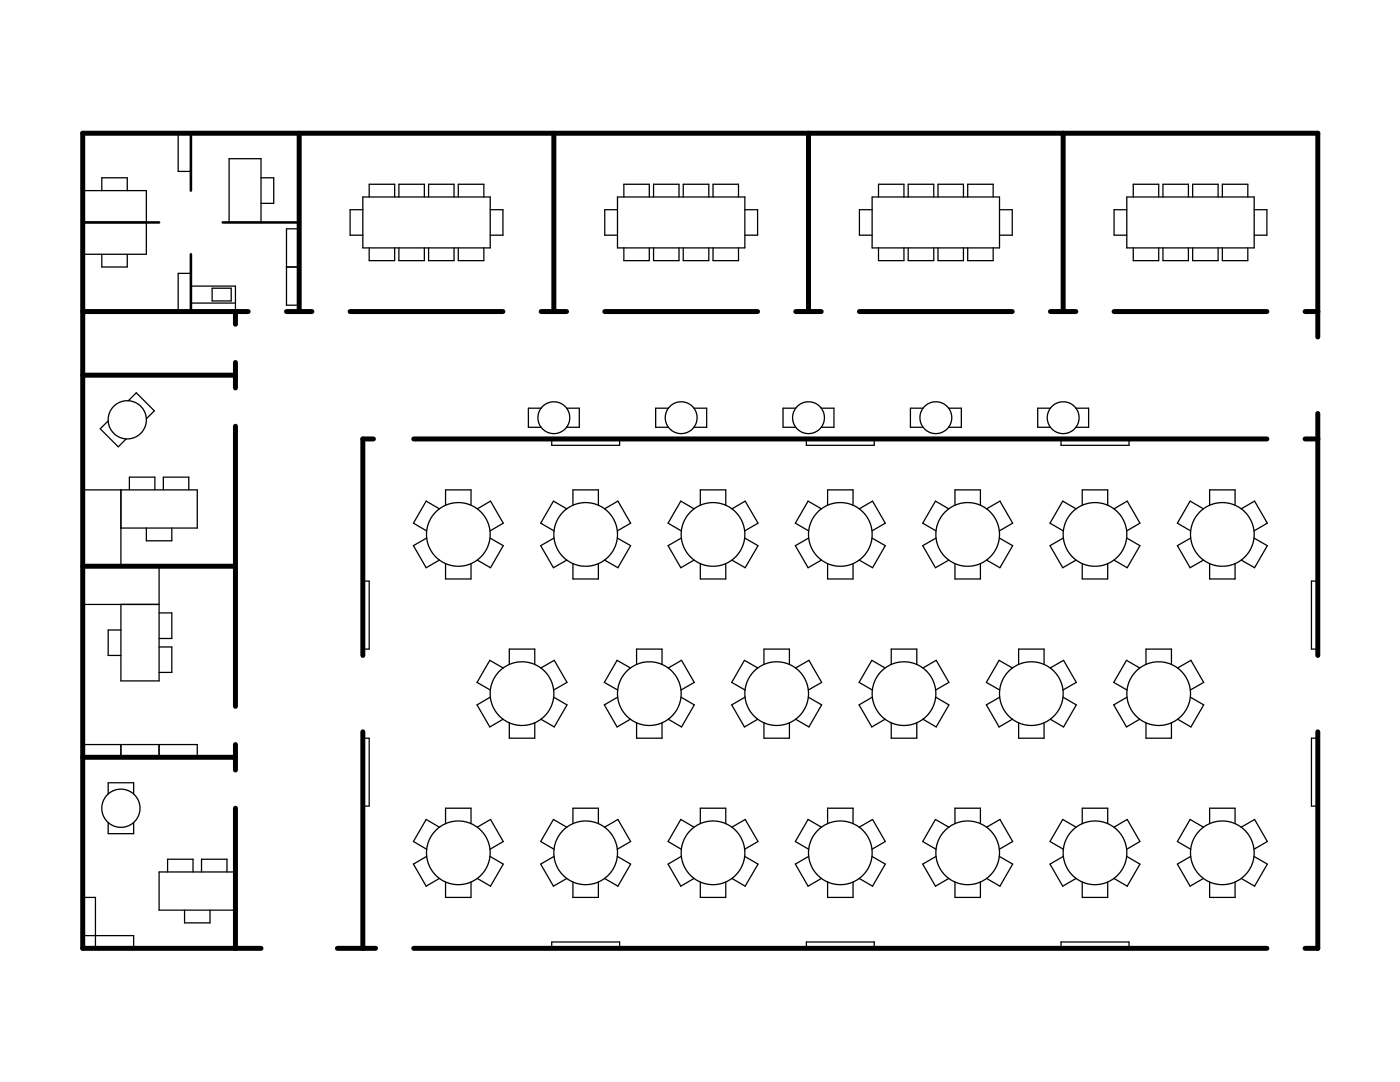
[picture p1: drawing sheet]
<svg xmlns="http://www.w3.org/2000/svg" width="279mm" height="216mm" viewBox="0 0 279 216" stroke-linecap="round" stroke-linejoin="round" font-family="sans-serif">
<g fill="none" stroke="#000" stroke-width=".25">
<path d="M16.5 38h12.7v12.7h-12.7zM20.3 38v-2.5h5.1v2.5M35.6 26.6h2.5v7.6h-2.5zM45.7 31.7h6.4v12.7h-6.4zM52.1 35.5h2.5v5.1h-2.5M72.4 39.3h25.4v10.2h-25.4zM73.7 39.3v-2.5h5.1v2.5M79.6 39.3v-2.5h5.1v2.5M85.5 39.3v-2.5h5.1v2.5M91.5 39.3v-2.5h5.1v2.5M123.2 39.3h25.5v10.2h-25.5zM124.5 39.3v-2.5h5.1v2.5"/>
<path d="M130.4 39.3v-2.5h5.1v2.5M136.4 39.3v-2.5h5.1v2.5M142.3 39.3v-2.5h5.1v2.5M174.1 39.3h25.4v10.2h-25.4zM175.3 39.3v-2.5h5.1v2.5M181.3 39.3v-2.5h5.1v2.5M187.2 39.3v-2.5h5.1v2.5M193.1 39.3v-2.5h5.1v2.5M224.9 39.3h25.4v10.2h-25.4zM226.2 39.3v-2.5h5v2.5M232.1 39.3v-2.5h5.1v2.5M238 39.3v-2.5h5.1v2.5"/>
<path d="M243.9 39.3v-2.5h5.1v2.5M16.5 44.4h12.7M20.3 50.7v2.6h5.1v-2.6M35.6 54.5h2.5v7.7h-2.5zM38.1 57.1h8.9v5.1M42.3 57.5h3.8v2.5h-3.8zM57.2 53.3h2.5M57.2 45.7h2.5v15.2h-2.5zM72.4 41.8h-2.5v5.1h2.5M73.7 49.5v2.5h5.1v-2.5M79.6 49.5v2.5h5.1v-2.5M85.5 49.5v2.5h5.1v-2.5"/>
<path d="M91.5 49.5v2.5h5.1v-2.5M97.8 41.8h2.6v5.1h-2.6M123.2 41.8h-2.5v5.1h2.5M124.5 49.5v2.5h5.1v-2.5M130.4 49.5v2.5h5.1v-2.5M136.4 49.5v2.5h5.1v-2.5M142.3 49.5v2.5h5.1v-2.5M148.7 41.8h2.5v5.1h-2.5M174.1 41.8h-2.6v5.1h2.6M175.3 49.5v2.5h5.1v-2.5M181.3 49.5v2.5h5.1v-2.5M187.2 49.5v2.5h5.1v-2.5"/>
<path d="M193.1 49.5v2.5h5.1v-2.5M199.5 41.8h2.5v5.1h-2.5M224.9 41.8h-2.6v5.1h2.6M226.2 49.5v2.5h5v-2.5M232.1 49.5v2.5h5.1v-2.5M238 49.5v2.5h5.1v-2.5M243.9 49.5v2.5h5.1v-2.5M250.3 41.8h2.5v5.1h-2.5M25.6 80l1.6-1.6 3.6 3.6-1.6 1.6M38.1 60.5h8.9M21.6 84l-1.6 1.6 3.6 3.6 1.6-1.6M24.1 97.7v15.3"/>
<path d="M25.8 97.7v-2.5h5.1v2.5M32.6 97.7v-2.5h5.1v2.5M108 81.4h-2.5v3.9h2.5M110.1 87.6v1.3h13.6v-1.3M113.1 81.4h2.5v3.9h-2.5M133.4 81.4h-2.5v3.9h2.5M138.5 81.4h2.5v3.9h-2.5M158.8 81.4h-2.5v3.9h2.5M160.9 87.6v1.3h13.6v-1.3M163.9 81.4h2.5v3.9h-2.5M184.2 81.4h-2.5v3.9h2.5M189.3 81.4h2.6v3.9h-2.6"/>
<path d="M209.6 81.4h-2.5v3.9h2.5M211.8 87.6v1.3h13.5v-1.3M214.7 81.4h2.6v3.9h-2.6M16.5 113h15.2v22.9h-7.6v-15.3M24.1 105.4h15.3v-7.7h-22.9v22.9h15.2M29.2 105.4v2.5h5.1v-2.5M72.4 116h1.3v13.5h-1.3M85.2 107.4l-2.7 1.5 2.5 4.4 2.7-1.5M87.7 101.5l-2.7-1.5-2.5 4.4 2.7 1.5M88.9 112.5v3h5.1v-3M88.9 100.8v-3.1h5.1v3.1M95.2 101.5l2.7-1.5 2.5 4.4-2.6 1.5"/>
<path d="M97.8 107.4l2.6 1.5-2.5 4.4-2.7-1.5M110.6 107.4l-2.7 1.5 2.5 4.4 2.7-1.5M113.1 101.5l-2.7-1.5-2.5 4.4 2.7 1.5M114.3 112.5v3h5.1v-3M114.3 100.8v-3.1h5.1v3.1M120.6 101.5l2.7-1.5 2.6 4.4-2.7 1.5M123.2 107.4l2.7 1.5-2.6 4.4-2.7-1.5M136 107.4l-2.7 1.5 2.6 4.4 2.6-1.5M138.5 101.5l-2.6-1.5-2.6 4.4 2.7 1.5M139.8 112.5v3h5v-3M139.8 100.8v-3.1h5v3.1M146.1 101.5l2.6-1.5 2.6 4.4-2.7 1.5"/>
<path d="M148.6 107.4l2.7 1.5-2.6 4.4-2.6-1.5M161.4 107.4l-2.7 1.5 2.6 4.4 2.6-1.5M163.9 101.5l-2.6-1.5-2.6 4.4 2.7 1.5M165.2 112.5v3h5v-3M165.2 100.8v-3.1h5v3.1M171.5 101.5l2.6-1.5 2.6 4.4-2.7 1.5M174 107.4l2.7 1.5-2.6 4.4-2.6-1.5M186.8 107.4l-2.7 1.5 2.6 4.4 2.7-1.5M189.4 101.5l-2.7-1.5-2.6 4.4 2.7 1.5M190.6 112.5v3h5.1v-3M190.6 100.8v-3.1h5.1v3.1M196.9 101.5l2.7-1.5 2.5 4.4-2.7 1.5"/>
<path d="M199.4 107.4l2.7 1.5-2.5 4.4-2.7-1.5M212.2 107.4l-2.7 1.5 2.6 4.4 2.7-1.5M214.8 101.5l-2.7-1.5-2.6 4.4 2.7 1.5M216 112.5v3h5.1v-3M216 100.8v-3.1h5.1v3.1M222.3 101.5l2.7-1.5 2.5 4.4-2.6 1.5M224.9 107.4l2.6 1.5-2.5 4.4-2.7-1.5M237.6 107.4l-2.6 1.5 2.5 4.4 2.7-1.5M240.2 101.5l-2.7-1.5-2.5 4.4 2.6 1.5M241.4 112.5v3h5.1v-3M241.4 100.8v-3.1h5.1v3.1M247.7 101.5l2.7-1.5 2.5 4.4-2.6 1.5"/>
<path d="M250.3 107.4l2.6 1.5-2.5 4.4-2.7-1.5M263 116h-1.3v13.5h1.3M24.1 125.7h-2.5v5.1h2.5M31.7 122.3h2.6v5.1h-2.6M31.7 129.1h2.6v5.1h-2.6M97.9 139.1l-2.7 1.6 2.5 4.4 2.7-1.6M100.4 133.3l-2.7-1.5-2.5 4.4 2.7 1.5M101.6 132.6v-3.1h5.1v3.1M107.9 133.3l2.7-1.5 2.6 4.4-2.7 1.5M110.5 139.1l2.7 1.6-2.6 4.4-2.7-1.6M123.3 139.1l-2.7 1.6 2.5 4.4 2.7-1.6M125.8 133.3l-2.7-1.5-2.5 4.4 2.7 1.5"/>
<path d="M127 132.6v-3.1h5.1v3.1M133.4 133.3l2.6-1.5 2.6 4.4-2.7 1.5M135.9 139.1l2.7 1.6-2.6 4.4-2.6-1.6M148.7 139.1l-2.7 1.6 2.6 4.4 2.6-1.6M151.2 133.3l-2.6-1.5-2.6 4.4 2.7 1.5M152.5 132.6v-3.1h5v3.1M158.8 133.3l2.6-1.5 2.6 4.4-2.7 1.5M161.3 139.1l2.7 1.6-2.6 4.4-2.6-1.6M174.1 139.1l-2.7 1.6 2.6 4.4 2.6-1.6M176.6 133.3l-2.6-1.5-2.6 4.4 2.7 1.5M177.9 132.6v-3.1h5.1v3.1M184.2 133.3l2.6-1.5 2.6 4.4-2.7 1.5"/>
<path d="M186.7 139.1l2.7 1.6-2.6 4.4-2.6-1.6M199.5 139.1l-2.7 1.6 2.6 4.4 2.7-1.6M202.1 133.3l-2.7-1.5-2.6 4.4 2.7 1.5M203.3 132.6v-3.1h5.1v3.1M209.6 133.3l2.7-1.5 2.5 4.4-2.7 1.5M212.1 139.1l2.7 1.6-2.5 4.4-2.7-1.6M224.9 139.1l-2.6 1.6 2.5 4.4 2.7-1.6M227.5 133.3l-2.7-1.5-2.5 4.4 2.6 1.5M228.7 132.6v-3.1h5.1v3.1M235 133.3l2.7-1.5 2.5 4.4-2.6 1.5M237.6 139.1l2.6 1.6-2.5 4.4-2.7-1.6M16.5 148.6h22.9v2.5h-22.9z"/>
<path d="M21.6 158.4v-2.2h5.1v2.2M24.1 148.6v2.5M31.7 148.6v2.5M72.4 147.3h1.3v13.5h-1.3M101.6 144.2v3.1h5.1v-3.1M127 144.2v3.1h5.1v-3.1M152.5 144.2v3.1h5v-3.1M177.9 144.2v3.1h5.1v-3.1M203.3 144.2v3.1h5.1v-3.1M228.7 144.2v3.1h5.1v-3.1M263 147.3h-1.3v13.5h1.3M16.5 179.1h2.5v10.1h7.7v-2.5h-10.2z"/>
<path d="M21.6 164.1v2.2h5.1v-2.2M31.7 174h15.3v7.6h-15.3zM33.4 174v-2.6h5.1v2.6M40.2 174v-2.6h5.1v2.6M85.2 170.9l-2.7 1.5 2.5 4.4 2.7-1.5M87.7 165.1l-2.7-1.6-2.5 4.4 2.7 1.6M88.9 164.3v-3h5.1v3M88.9 176v3.1h5.1v-3.1M95.2 165.1l2.7-1.6 2.5 4.4-2.6 1.6M97.8 170.9l2.6 1.5-2.5 4.4-2.7-1.5M110.6 170.9l-2.7 1.5 2.5 4.4 2.7-1.5M113.1 165.1l-2.7-1.6-2.5 4.4 2.7 1.6"/>
<path d="M114.3 164.3v-3h5.1v3M114.3 176v3.1h5.1v-3.1M120.6 165.1l2.7-1.6 2.6 4.4-2.7 1.6M123.2 170.9l2.7 1.5-2.6 4.4-2.7-1.5M136 170.9l-2.7 1.5 2.6 4.4 2.6-1.5M138.5 165.1l-2.6-1.6-2.6 4.4 2.7 1.6M139.8 164.3v-3h5v3M139.8 176v3.1h5v-3.1M146.1 165.1l2.6-1.6 2.6 4.4-2.7 1.6M148.6 170.9l2.7 1.5-2.6 4.4-2.6-1.5M161.4 170.9l-2.7 1.5 2.6 4.4 2.6-1.5M163.9 165.1l-2.6-1.6-2.6 4.4 2.7 1.6"/>
<path d="M165.2 164.3v-3h5v3M165.2 176v3.1h5v-3.1M171.5 165.1l2.6-1.6 2.6 4.4-2.7 1.6M174 170.9l2.7 1.5-2.6 4.4-2.6-1.5M186.8 170.9l-2.7 1.5 2.6 4.4 2.7-1.5M189.4 165.1l-2.7-1.6-2.6 4.4 2.7 1.6M190.6 164.3v-3h5.1v3M190.6 176v3.1h5.1v-3.1M196.9 165.1l2.7-1.6 2.5 4.4-2.7 1.6M199.4 170.9l2.7 1.5-2.5 4.4-2.7-1.5M212.2 170.9l-2.7 1.5 2.6 4.4 2.7-1.5M214.8 165.1l-2.7-1.6-2.6 4.4 2.7 1.6"/>
<path d="M216 164.3v-3h5.1v3M216 176v3.1h5.1v-3.1M222.3 165.1l2.7-1.6 2.5 4.4-2.6 1.6M224.9 170.9l2.6 1.5-2.5 4.4-2.7-1.5M237.6 170.9l-2.6 1.5 2.5 4.4 2.7-1.5M240.2 165.1l-2.7-1.6-2.5 4.4 2.6 1.6M241.4 164.3v-3h5.1v3M241.4 176v3.1h5.1v-3.1M247.7 165.1l2.7-1.6 2.5 4.4-2.6 1.6M250.3 170.9l2.6 1.5-2.5 4.4-2.7-1.5M36.8 181.6v2.5h5.1v-2.5M110.1 189.2v-1.2h13.6v1.2"/>
<path d="M160.9 189.2v-1.2h13.6v1.2M211.8 189.2v-1.2h13.5v1.2"/>
<circle cx="25.4" cy="83.8" r="3.8"/>
<circle cx="110.5" cy="83.3" r="3.2"/>
<circle cx="135.9" cy="83.3" r="3.2"/>
<circle cx="161.3" cy="83.3" r="3.2"/>
<circle cx="186.8" cy="83.3" r="3.2"/>
<circle cx="212.2" cy="83.3" r="3.2"/>
<circle cx="91.5" cy="106.6" r="6.4"/>
<circle cx="116.9" cy="106.6" r="6.3"/>
<circle cx="142.3" cy="106.6" r="6.4"/>
<circle cx="167.7" cy="106.6" r="6.3"/>
<circle cx="193.1" cy="106.6" r="6.3"/>
<circle cx="218.5" cy="106.6" r="6.3"/>
<circle cx="243.9" cy="106.6" r="6.3"/>
<circle cx="104.2" cy="138.4" r="6.3"/>
<circle cx="129.6" cy="138.4" r="6.3"/>
<circle cx="155" cy="138.4" r="6.3"/>
<circle cx="180.4" cy="138.4" r="6.4"/>
<circle cx="205.8" cy="138.4" r="6.3"/>
<circle cx="231.2" cy="138.4" r="6.4"/>
<circle cx="24.1" cy="161.3" r="3.8"/>
<circle cx="91.5" cy="170.2" r="6.4"/>
<circle cx="116.9" cy="170.2" r="6.4"/>
<circle cx="142.3" cy="170.2" r="6.4"/>
<circle cx="167.7" cy="170.2" r="6.4"/>
<circle cx="193.1" cy="170.2" r="6.4"/>
<circle cx="218.5" cy="170.2" r="6.4"/>
<circle cx="243.9" cy="170.2" r="6.4"/>
</g>
<g fill="none" stroke="#000" stroke-width=".99">
<path d="M59.7 26.6v35.6M110.5 26.6v35.6M161.4 26.6v35.6M212.2 26.6v35.6M16.5 74.9h30.5M16.5 62.2h33M47 62.2v2.5M47 72.3v5.1M57.2 62.2h5.1M69.9 62.2h30.5M108 62.2h5.1M120.7 62.2h30.5"/>
<path d="M158.8 62.2h5.1M171.5 62.2h30.5M209.6 62.2h5.1M222.3 62.2h30.5M260.5 62.2h2.5M263 67.2v-40.6h-246.5v162.6h35.6M47 85v55.9M74.5 87.6h-2.1v43.2M82.6 87.6h170.2M260.5 87.6h2.5M263 82.5v48.3M16.5 113h30.5"/>
<path d="M16.5 151.1h30.5M47 148.6v5M72.4 146v43.2M263 146v43.2h-2.5M47 161.3v27.9M67.3 189.2h7.7M82.6 189.2h170.2"/>
</g>
<path d="M38.1 26.6v11.4M16.5 44.4h15.2M38.1 50.7v11.5M44.4 44.4h15.3" fill="none" stroke="#000" stroke-width=".51"/>
</svg>
